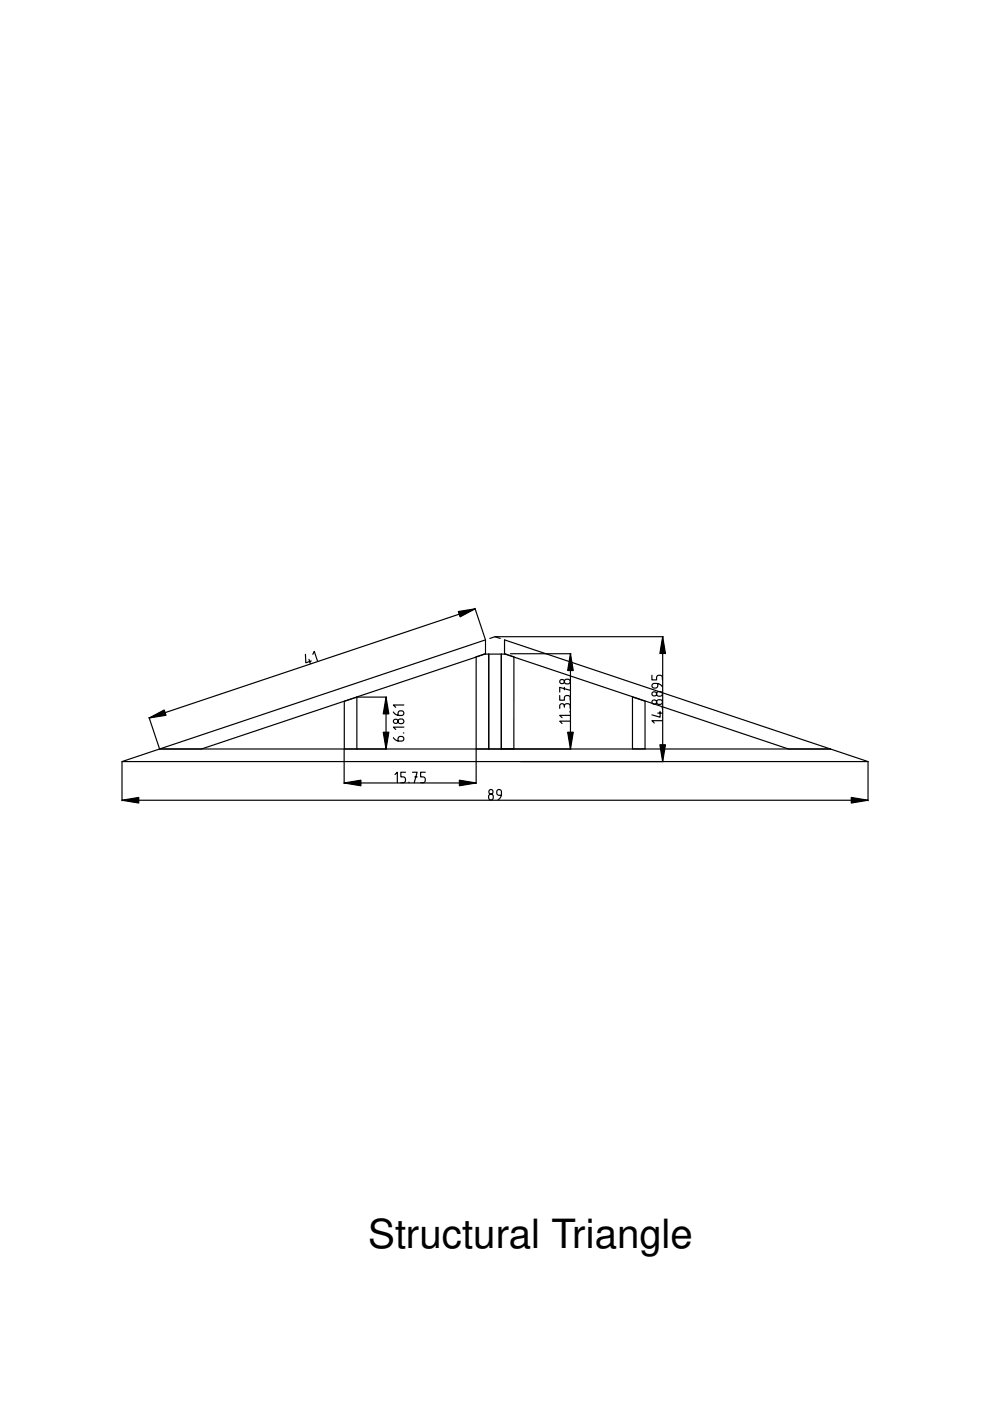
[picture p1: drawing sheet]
<svg xmlns="http://www.w3.org/2000/svg" width="210mm" height="297mm" viewBox="0 0 210 297" stroke-linecap="round" stroke-linejoin="round" font-family="sans-serif">
<defs><g id="words">
<text font-size="8.5" x="78.1" y="264.7">Structural Triangle</text>
</g></defs>
<g fill="none" stroke="#000" stroke-width=".25">
<path d="M64.8 138.7v1.8l1.2-.4M65.5 139.8l.3 .9M66.3 138.7l.3-.6 .7 2.1M100.7 129l2.2 6.6M100.7 129.1l-69.1 23.1M102.7 138.7l-1.7 .6v19.5M103.6 138.7v20.1M103.8 135.4l1.2-.4 1.1 .4M105 135h35.6M106.3 138.7v20.1M107 135.7l69.1 23.1M107 135.7v3l60.2 20.1"/>
<path d="M107.3 138.7h-4.7M108.2 138.6h12.9M109 139.3v19.5M121 138.6v20.2M140.5 135v26.5M31.6 152.1l2.2 6.6M33.8 158.8l-7.9 2.7h158.1l-7.9-2.7M33.8 158.8h142.3M33.8 158.8l69.1-23.1v2.9l-60.2 20.2M73 158.9v7.2M73 158.8v-10.1l2.7-.9v11M75.7 147.8h6.3"/>
<path d="M81.9 147.8v11M83.4 156.4l.6 .6 1.1 .1 .5-.2-.1-.5-.3-.2h-.6l-.2 .3v.6M83.4 151l.6 .5 1.1 .2 .5-.3-.1-.5-.3-.2-.6 .1-.2 .3v.6M84.5 152.6l.3-.2 .6 .1 .2 .3-.1 .4-.3 .2-.6-.1-.2-.3zM85.5 155.4h.1M85.6 154.2h-2.2l.5 .5M85.6 149.5h-2.2l.5 .5M101 158.9v7.2M118.7 150.2v-.7l.5-.3 .3 .1 .2 .4 .3-.5 .6 .1 .3 .2v.7M118.7 147.5v1h1v-.8l.5-.2 .6 .2 .1 .8M119.7 145.7v.5M119.7 149.7v.2"/>
<path d="M119.8 144.2l.3-.2 .6 .1 .2 .3-.1 .4-.3 .2-.6-.1-.2-.3zM120.8 150.9h.1M120.9 152.9h-2.2l.5 .5M120.9 151.7h-2.2l.5 .5M120.9 146.4l-2.2-.7v1M134.1 147.8l2.7 .9v10.1h-2.7zM138.2 143.2v1h1l.1-.8 .4-.2 .7 .2v.8M139.4 148.5l.3-.1h.5l.2 .4v.3l-.4 .2h-.6l-.2-.4zM139.4 146.8l.3-.2 .5 .1 .2 .3v.4l-.4 .2-.6-.1-.2-.3zM139.5 144.9l-.1 .6-.2 .3-.6 .1-.3-.2v-.5l.4-.3 1.1 .1 .6 .6M139.5 151.2h.9M140 150.8v1.3l-1.8-.5"/>
<path d="M140.3 150.1h.1M140.4 152.8h-2.2l.5 .5M25.9 169.7h158.1M25.9 161.5v8.3M73 166h28M83.8 164.2l.4-.5v2.3M86 163.7h-1v1l.7 .1 .3 .4-.2 .7-.8 .1M86.7 165.8v.2M87.5 163.7h.9l-.6 2.3M87.9 164.7h.5M90.2 163.7h-1v1l.7 .1 .3 .4-.3 .7-.7 .1M103.7 168.5l.4-.1 .4 .2 .1 .6-.2 .3-.4 .1-.3-.2-.1-.6z"/>
<path d="M106.3 168.6h-.6l-.3-.2-.1-.6 .2-.3 .6-.1 .2 .5-.1 1.1-.6 .6M184 161.5v8.3"/>
<circle cx="83.9" cy="152.9" r=".47"/>
<circle cx="119.2" cy="144.5" r=".47"/>
<circle cx="138.7" cy="147.1" r=".47"/>
<circle cx="138.7" cy="148.8" r=".47"/>
<circle cx="104.1" cy="167.9" r=".47"/>
</g>
<path d="M97.2 129.7l3.5-.6-3.1 1.7zM121 138.6l.5 3.6h-1.1zM140.5 135l.6 3.5h-1.2zM31.6 152.2l3.2-1.7 .4 1.2zM81.9 147.8l.5 3.6h-1.1zM81.3 155.2h1.1l-.5 3.6zM120.4 155.2h1.1l-.5 3.6zM25.9 169.7l3.5-.6v1.2zM73 166l3.5-.6v1.2zM97.4 165.4l3.6 .6-3.6 .6zM139.9 157.9h1.2l-.6 3.6zM180.5 169.1l3.5 .6-3.5 .6z" fill="#000"/>
<path d="M97.2 129.7l3.5-.6-3.1 1.7zM121 138.6l.5 3.6h-1.1zM140.5 135l.6 3.5h-1.2zM31.6 152.2l3.2-1.7 .4 1.2zM81.9 147.8l.5 3.6h-1.1zM81.3 155.2h1.1l-.5 3.6zM120.4 155.2h1.1l-.5 3.6zM25.9 169.7l3.5-.6v1.2zM73 166l3.5-.6v1.2zM97.4 165.4l3.6 .6-3.6 .6zM139.9 157.9h1.2l-.6 3.6zM180.5 169.1l3.5 .6-3.5 .6z" fill="#000" stroke="#000" stroke-width=".25"/>
<use href="#words"/>
</svg>
